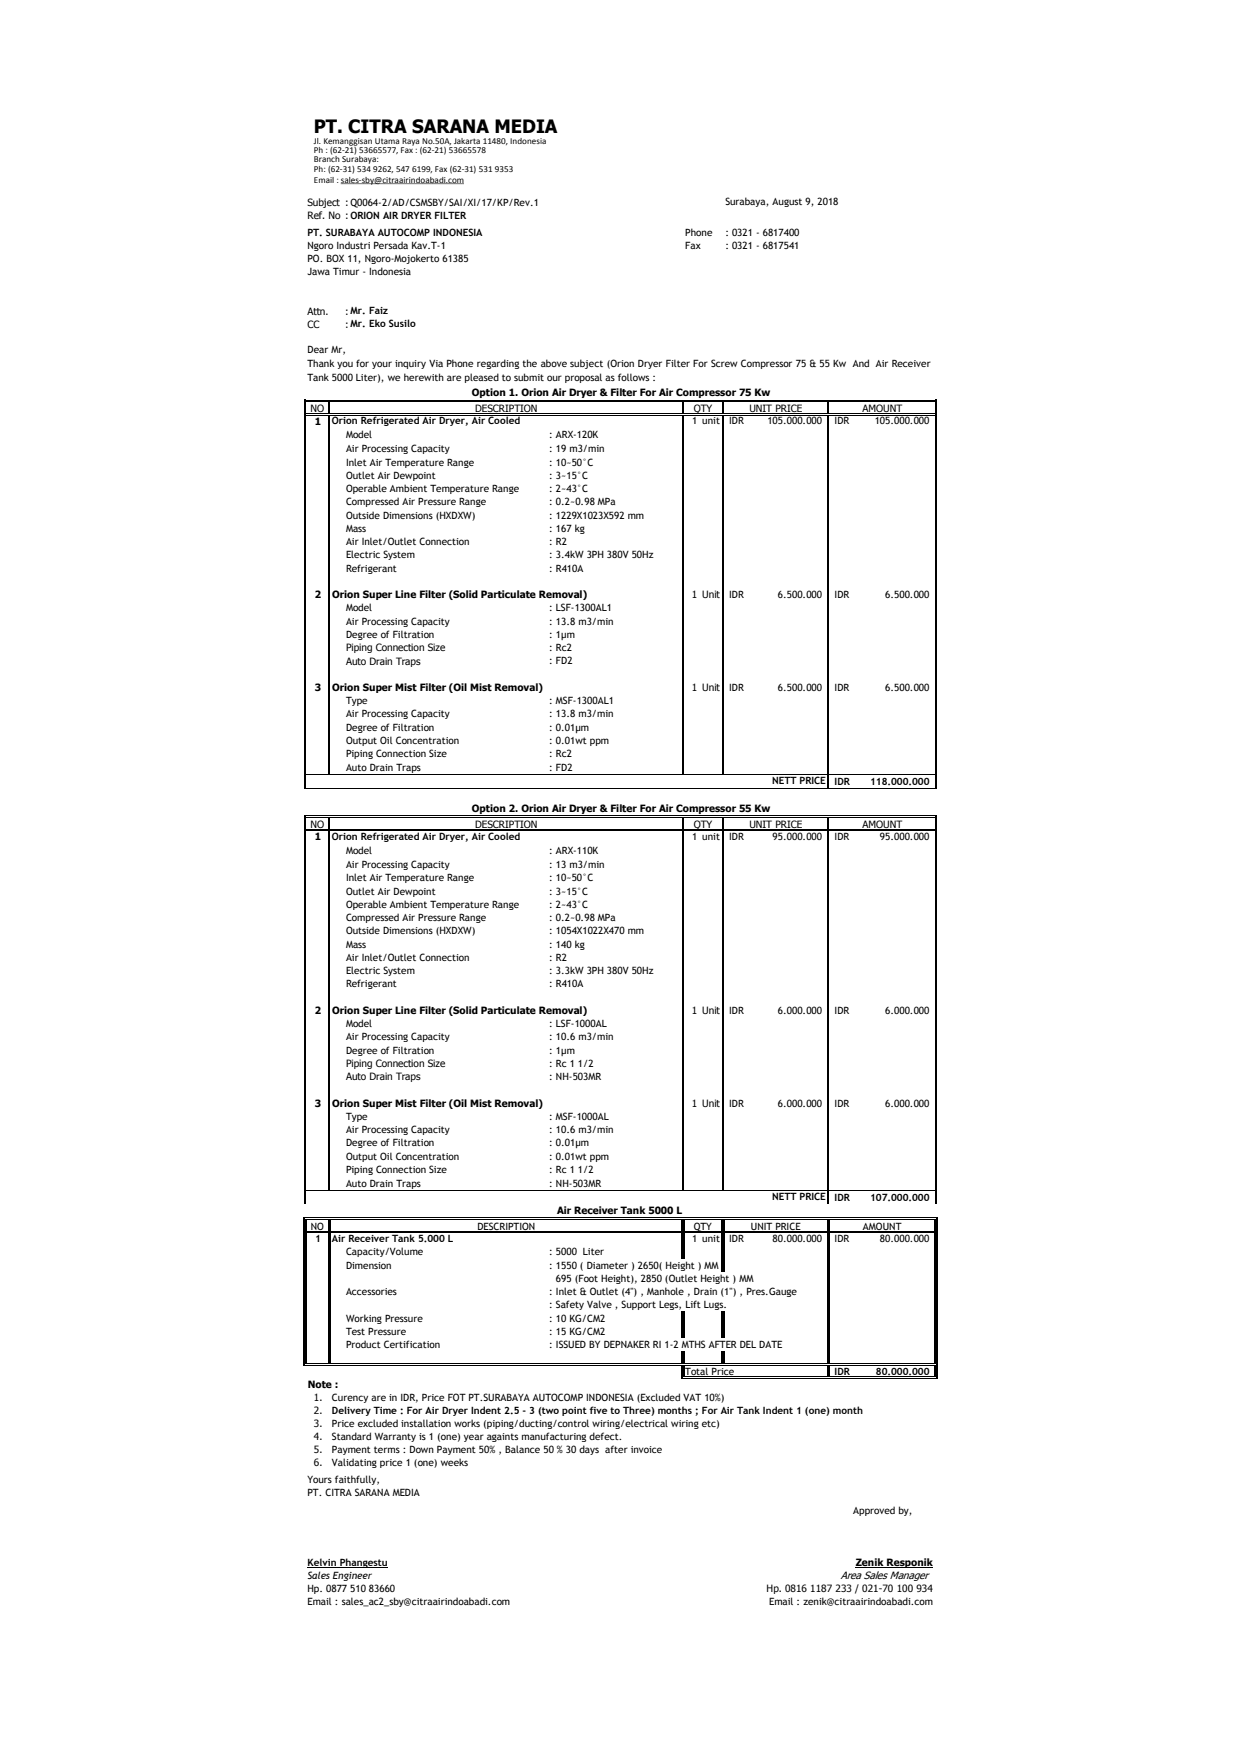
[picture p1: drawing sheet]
<svg xmlns="http://www.w3.org/2000/svg" width="210mm" height="297mm" viewBox="0 0 210 297" stroke-linecap="round" stroke-linejoin="round" font-family="sans-serif">
<defs><g id="words">
<text font-size="3.1" x="53.1" y="22.5">PT. CITRA SARANA MEDIA</text>
<text font-size="1.8" x="142.3" y="267.4">Area Sales Manager</text>
<g font-size="1.7">
<text x="52" y="34.9">Subject : Q0064-2/AD/CSMSBY/SAI/XI/17/KP/Rev.1</text>
<text x="122.7" y="34.6">Surabaya, August 9, 2018</text>
<text x="52" y="37.1">Ref. No : ORION AIR DRYER FILTER</text>
<text x="52" y="40">PT. SURABAYA AUTOCOMP INDONESIA</text>
<text x="116" y="40">Phone</text>
<text x="122.7" y="40">: 0321 - 6817400</text>
<text x="52" y="42.2">Ngoro Industri Persada Kav.T-1</text>
<text x="52" y="44.4">PO. BOX 11, Ngoro-Mojokerto 61385</text>
<text x="52" y="46.6">Jawa Timur - Indonesia</text>
<text x="116" y="42.2">Fax</text>
<text x="122.7" y="42.2">: 0321 - 6817541</text>
<text x="52" y="53.3">Attn.</text>
<text x="58.4" y="53.3">: Mr. Faiz</text>
<text x="52" y="55.5">CC</text>
<text x="52" y="59.8">Dear Mr,</text>
<text x="58.4" y="55.5">: Mr. Eko Susilo</text>
<text x="52" y="62.2">Thank you for your inquiry Via Phone regarding the above subject (Orion Dryer Filter For Screw Compressor 75 &amp; 55 Kw And Air Receiver</text>
<text x="52" y="64.5">Tank 5000 Liter), we herewith are pleased to submit our proposal as follows :</text>
<text x="52.5" y="69.7">NO</text>
<text x="53.3" y="71.9">1</text>
<text x="56.2" y="71.8">Orion Refrigerated Air Dryer, Air Cooled</text>
<text x="79.9" y="67.1">Option 1. Orion Air Dryer &amp; Filter For Air Compressor 75 Kw</text>
<text x="80.4" y="69.7">DESCRIPTION</text>
<text x="117.1" y="71.8">1 unit</text>
<text x="117.4" y="69.7">QTY</text>
<text x="123.4" y="71.8">IDR</text>
<text x="126.8" y="69.7">UNIT PRICE</text>
<text x="129.9" y="71.8">105.000.000</text>
<text x="141.2" y="71.8">IDR</text>
<text x="146" y="69.7">AMOUNT</text>
<text x="148" y="71.8">105.000.000</text>
<text x="58.6" y="74.2">Model</text>
<text x="58.6" y="76.6">Air Processing Capacity</text>
<text x="92.9" y="74.2">: ARX-120K</text>
<text x="92.9" y="76.6">: 19 m3/min</text>
<text x="58.6" y="78.8">Inlet Air Temperature Range</text>
<text x="58.6" y="81.1">Outlet Air Dewpoint</text>
<text x="58.6" y="83.3">Operable Ambient Temperature Range</text>
<text x="92.9" y="78.8">: 10~50°C</text>
<text x="92.9" y="81.1">: 3~15°C</text>
<text x="92.9" y="83.3">: 2~43°C</text>
<text x="58.6" y="85.6">Compressed Air Pressure Range</text>
<text x="58.6" y="87.8">Outside Dimensions (HXDXW)</text>
<text x="92.9" y="85.6">: 0.2~0.98 MPa</text>
<text x="92.9" y="87.8">: 1229X1023X592 mm</text>
<text x="58.6" y="90.1">Mass</text>
<text x="58.6" y="92.3">Air Inlet/Outlet Connection</text>
<text x="58.6" y="94.5">Electric System</text>
<text x="92.9" y="90.1">: 167 kg</text>
<text x="92.9" y="92.3">: R2</text>
<text x="92.9" y="94.5">: 3.4kW 3PH 380V 50Hz</text>
<text x="53.3" y="101.3">2</text>
<text x="56.2" y="101.3">Orion Super Line Filter (Solid Particulate Removal)</text>
<text x="58.6" y="96.8">Refrigerant</text>
<text x="92.9" y="96.8">: R410A</text>
<text x="117.1" y="101.3">1 Unit</text>
<text x="123.4" y="101.3">IDR</text>
<text x="131.6" y="101.3">6.500.000</text>
<text x="141.2" y="101.3">IDR</text>
<text x="149.8" y="101.3">6.500.000</text>
<text x="58.6" y="103.5">Model</text>
<text x="58.6" y="105.8">Air Processing Capacity</text>
<text x="92.9" y="103.5">: LSF-1300AL1</text>
<text x="92.9" y="105.8">: 13.8 m3/min</text>
<text x="58.6" y="108">Degree of Filtration</text>
<text x="58.6" y="110.3">Piping Connection Size</text>
<text x="58.6" y="112.5">Auto Drain Traps</text>
<text x="92.9" y="108">: 1μm</text>
<text x="92.9" y="110.3">: Rc2</text>
<text x="92.9" y="112.5">: FD2</text>
<text x="53.3" y="117">3</text>
<text x="56.2" y="117">Orion Super Mist Filter (Oil Mist Removal)</text>
<text x="58.6" y="119.2">Type</text>
<text x="92.9" y="119.2">: MSF-1300AL1</text>
<text x="117.1" y="117">1 Unit</text>
<text x="123.4" y="117">IDR</text>
<text x="131.6" y="117">6.500.000</text>
<text x="141.2" y="117">IDR</text>
<text x="149.8" y="117">6.500.000</text>
<text x="58.6" y="121.5">Air Processing Capacity</text>
<text x="58.6" y="123.7">Degree of Filtration</text>
<text x="58.6" y="126">Output Oil Concentration</text>
<text x="92.9" y="121.5">: 13.8 m3/min</text>
<text x="92.9" y="123.7">: 0.01μm</text>
<text x="92.9" y="126">: 0.01wt ppm</text>
<text x="58.6" y="128.2">Piping Connection Size</text>
<text x="58.6" y="130.6">Auto Drain Traps</text>
<text x="92.9" y="128.2">: Rc2</text>
<text x="92.9" y="130.6">: FD2</text>
<text x="79.9" y="137.5">Option 2. Orion Air Dryer &amp; Filter For Air Compressor 55 Kw</text>
<text x="130.7" y="132.8">NETT PRICE</text>
<text x="141.2" y="132.9">IDR</text>
<text x="147.3" y="132.9">118.000.000</text>
<text x="52.5" y="140.1">NO</text>
<text x="53.3" y="142.3">1</text>
<text x="56.2" y="142.3">Orion Refrigerated Air Dryer, Air Cooled</text>
<text x="80.4" y="140.1">DESCRIPTION</text>
<text x="117.1" y="142.3">1 unit</text>
<text x="117.4" y="140.1">QTY</text>
<text x="123.4" y="142.3">IDR</text>
<text x="126.8" y="140.1">UNIT PRICE</text>
<text x="130.8" y="142.3">95.000.000</text>
<text x="141.2" y="142.3">IDR</text>
<text x="146" y="140.1">AMOUNT</text>
<text x="148.9" y="142.3">95.000.000</text>
<text x="58.6" y="144.6">Model</text>
<text x="58.6" y="147">Air Processing Capacity</text>
<text x="58.6" y="149.2">Inlet Air Temperature Range</text>
<text x="92.9" y="144.6">: ARX-110K</text>
<text x="92.9" y="147">: 13 m3/min</text>
<text x="92.9" y="149.2">: 10~50°C</text>
<text x="58.6" y="151.5">Outlet Air Dewpoint</text>
<text x="58.6" y="153.7">Operable Ambient Temperature Range</text>
<text x="58.6" y="156">Compressed Air Pressure Range</text>
<text x="92.9" y="151.5">: 3~15°C</text>
<text x="92.9" y="153.7">: 2~43°C</text>
<text x="92.9" y="156">: 0.2~0.98 MPa</text>
<text x="58.6" y="158.2">Outside Dimensions (HXDXW)</text>
<text x="58.6" y="160.5">Mass</text>
<text x="92.9" y="158.2">: 1054X1022X470 mm</text>
<text x="92.9" y="160.5">: 140 kg</text>
<text x="58.6" y="162.7">Air Inlet/Outlet Connection</text>
<text x="58.6" y="165">Electric System</text>
<text x="58.6" y="167.2">Refrigerant</text>
<text x="92.9" y="162.7">: R2</text>
<text x="92.9" y="165">: 3.3kW 3PH 380V 50Hz</text>
<text x="92.9" y="167.2">: R410A</text>
<text x="53.3" y="171.7">2</text>
<text x="56.2" y="171.7">Orion Super Line Filter (Solid Particulate Removal)</text>
<text x="58.6" y="173.9">Model</text>
<text x="92.9" y="173.9">: LSF-1000AL</text>
<text x="117.1" y="171.7">1 Unit</text>
<text x="123.4" y="171.7">IDR</text>
<text x="131.6" y="171.7">6.000.000</text>
<text x="141.2" y="171.7">IDR</text>
<text x="149.8" y="171.7">6.000.000</text>
<text x="58.6" y="176.2">Air Processing Capacity</text>
<text x="58.6" y="178.4">Degree of Filtration</text>
<text x="92.9" y="176.2">: 10.6 m3/min</text>
<text x="92.9" y="178.4">: 1μm</text>
<text x="58.6" y="180.7">Piping Connection Size</text>
<text x="58.6" y="182.9">Auto Drain Traps</text>
<text x="92.9" y="180.7">: Rc 1 1/2</text>
<text x="92.9" y="182.9">: NH-503MR</text>
<text x="53.3" y="187.4">3</text>
<text x="56.2" y="187.4">Orion Super Mist Filter (Oil Mist Removal)</text>
<text x="58.6" y="189.6">Type</text>
<text x="58.6" y="191.9">Air Processing Capacity</text>
<text x="92.9" y="189.6">: MSF-1000AL</text>
<text x="92.9" y="191.9">: 10.6 m3/min</text>
<text x="117.1" y="187.4">1 Unit</text>
<text x="123.4" y="187.4">IDR</text>
<text x="131.6" y="187.4">6.000.000</text>
<text x="141.2" y="187.4">IDR</text>
<text x="149.8" y="187.4">6.000.000</text>
<text x="58.6" y="194.1">Degree of Filtration</text>
<text x="58.6" y="196.4">Output Oil Concentration</text>
<text x="92.9" y="194.1">: 0.01μm</text>
<text x="92.9" y="196.4">: 0.01wt ppm</text>
<text x="58.6" y="198.6">Piping Connection Size</text>
<text x="58.6" y="201">Auto Drain Traps</text>
<text x="92.9" y="198.6">: Rc 1 1/2</text>
<text x="92.9" y="201">: NH-503MR</text>
<text x="130.7" y="203.2">NETT PRICE</text>
<text x="141.2" y="203.4">IDR</text>
<text x="147.3" y="203.4">107.000.000</text>
<text x="52.6" y="208.2">NO</text>
<text x="80.8" y="208.2">DESCRIPTION</text>
<text x="94.3" y="205.6">Air Receiver Tank 5000 L</text>
<text x="117.4" y="208.2">QTY</text>
<text x="127.1" y="208.2">UNIT PRICE</text>
<text x="146" y="208.2">AMOUNT</text>
<text x="53.3" y="210.3">1</text>
<text x="56.2" y="210.3">Air Receiver Tank 5.000 L</text>
<text x="58.6" y="212.6">Capacity/Volume</text>
<text x="58.6" y="214.8">Dimension</text>
<text x="92.9" y="212.6">: 5000 Liter</text>
<text x="92.9" y="214.8">: 1550 ( Diameter ) 2650( Height ) MM</text>
<text x="117.1" y="210.3">1 unit</text>
<text x="123.4" y="210.3">IDR</text>
<text x="130.8" y="210.3">80.000.000</text>
<text x="141.2" y="210.3">IDR</text>
<text x="148.9" y="210.3">80.000.000</text>
<text x="58.6" y="219.3">Accessories</text>
<text x="92.9" y="219.3">: Inlet &amp; Outlet (4&quot;) , Manhole , Drain (1&quot;) , Pres.Gauge</text>
<text x="92.9" y="221.6">: Safety Valve , Support Legs, Lift Lugs.</text>
<text x="94.1" y="217.1">695 (Foot Height), 2850 (Outlet Height ) MM</text>
<text x="58.6" y="223.8">Working Pressure</text>
<text x="58.6" y="226.1">Test Pressure</text>
<text x="92.9" y="223.8">: 10 KG/CM2</text>
<text x="92.9" y="226.1">: 15 KG/CM2</text>
<text x="58.6" y="228.3">Product Certification</text>
<text x="92.9" y="228.3">: ISSUED BY DEPNAKER RI 1-2 MTHS AFTER DEL DATE</text>
<text x="116" y="232.9">Total Price</text>
<text x="141.2" y="232.8">IDR</text>
<text x="148.2" y="232.8">80.000.000</text>
<text x="52.1" y="235.1">Note :</text>
<text x="53.1" y="237.3">1.</text>
<text x="53.1" y="239.5">2.</text>
<text x="56.2" y="237.2">Curency are in IDR, Price FOT PT.SURABAYA AUTOCOMP INDONESIA (Excluded VAT 10%)</text>
<text x="56.2" y="239.4">Delivery Time : For Air Dryer Indent 2.5 - 3 (two point five to Three) months ; For Air Tank Indent 1 (one) month</text>
<text x="53.1" y="241.7">3.</text>
<text x="53.1" y="243.9">4.</text>
<text x="56.2" y="241.6">Price excluded installation works (piping/ducting/control wiring/electrical wiring etc)</text>
<text x="56.2" y="243.8">Standard Warranty is 1 (one) year againts manufacturing defect.</text>
<text x="56.2" y="246">Payment terms : Down Payment 50% , Balance 50 % 30 days after invoice</text>
<text x="52" y="251.1">Yours faithfully,</text>
<text x="53.1" y="246.1">5.</text>
<text x="53.1" y="248.3">6.</text>
<text x="56.2" y="248.2">Validating price 1 (one) weeks</text>
<text x="52" y="253.4">PT. CITRA SARANA MEDIA</text>
<text x="144.4" y="256.3">Approved by,</text>
<text x="52" y="265.1">Kelvin Phangestu</text>
<text x="52" y="267.3">Sales Engineer</text>
<text x="52" y="269.5">Hp. 0877 510 83660</text>
<text x="129.7" y="269.6">Hp. 0816 1187 233 / 021-70 100 934</text>
<text x="144.8" y="265.2">Zenik Responik</text>
<text x="52" y="271.7">Email : sales_ac2_sby@citraairindoabadi.com</text>
<text x="130.2" y="271.7">Email : zenik@citraairindoabadi.com</text>
</g>
<g font-size="1.5">
<text x="53.1" y="24.3">Jl. Kemanggisan Utama Raya No.50A, Jakarta 11480, Indonesia</text>
<text x="53.1" y="25.9">Ph : (62-21) 53665577, Fax : (62-21) 53665578</text>
<text x="53.1" y="27.4">Branch Surabaya:</text>
<text x="53.1" y="29.1">Ph: (62-31) 534 9262, 547 6199, Fax (62-31) 531 9353</text>
<text x="53.1" y="30.9">Email : sales-sby@citraairindoabadi.com</text>
</g>
</g></defs>
<g fill="none" stroke="#000" stroke-width=".17">
<path d="M51.6 67.7v65.8M51.7 67.7h106.6M51.7 68h106.6M51.7 70h106.6M51.7 70.3h106.6M55.8 70.4v60.9M115.6 70.4v60.9M122.3 70.4v60.9M140.2 70.4v63.1M158.4 67.7v65.8M51.6 138.1v65.8M51.7 131.2h106.7"/>
<path d="M51.7 133.5h106.7M51.7 138.2h106.6M51.7 138.4h106.6M158.4 138.1v65.8M51.7 140.4h106.6M51.7 140.7h106.6M55.8 140.8v60.9M115.6 140.8v60.9M122.3 140.8v60.9M140.2 140.8v63.1M51.5 208.9v21.9M51.7 201.6h106.7"/>
<path d="M51.8 208.9v21.9M51.9 206.2h3.6M51.9 206.5h3.6M51.9 208.5h3.6M51.9 208.8h3.6M55.6 208.9v21.9M55.9 208.9v21.9M56 206.2h59.3M56 206.5h59.3M56 208.5h59.3M56 208.8h59.3M115.4 208.9v4.2"/>
<path d="M115.7 208.9v4.2M115.8 206.2h6.3M115.8 206.5h6.3M115.8 208.5h6.3M115.8 208.8h6.3M122.2 208.9v6.5M122.5 208.9v6.5M122.6 206.2h17.4M122.6 206.5h17.4M122.6 208.5h17.4M122.6 208.8h17.4M140.1 208.9v21.9"/>
<path d="M140.4 208.9v21.9M140.4 206.2h17.7M140.4 206.5h17.7M140.4 208.5h17.7M140.4 208.8h17.7M158.2 208.9v21.9M158.5 208.9v21.9M51.9 230.9h3.6M51.9 231.2h3.6M56 230.9h59.3M56 231.2h59.3M115.4 222.1v4.5"/>
<path d="M115.4 228.8v2M115.7 222.1v4.5M115.7 228.8v2M115.8 230.9h6.3M115.8 231.2h6.3M115.8 233.2h24.2M115.8 233.5h24.2M122.2 222.1v4.5M122.2 228.8v2M122.5 222.1v4.5M122.5 228.8v2M122.6 230.9h17.4"/>
<path d="M122.6 231.2h17.4M140.4 230.9h17.7M140.4 231.2h17.7M140.4 233.2h17.7M140.4 233.5h17.7M52 265.4h13.6M144.8 265.4h13.1"/>
</g>
<g fill="#000">
<path d="M57.7 31.1h20.8v.1h-20.8z" fill-rule="evenodd"/>
<path d="M55.7 68.1h.1v1.8h-.1z" fill-rule="evenodd"/>
<path d="M115.5 68.1h.1v1.8h-.1z" fill-rule="evenodd"/>
<path d="M122.2 68.1h.2v1.8h-.2z" fill-rule="evenodd"/>
<path d="M140.1 68.1h.2v1.8h-.2z" fill-rule="evenodd"/>
<path d="M55.7 138.5h.1v1.8h-.1z" fill-rule="evenodd"/>
<path d="M115.5 138.5h.1v1.8h-.1z" fill-rule="evenodd"/>
<path d="M122.2 138.5h.2v1.8h-.2z" fill-rule="evenodd"/>
<path d="M140.1 138.5h.2v1.8h-.2z" fill-rule="evenodd"/>
<path d="M51.4 206.2h.5v.1h-.5z" fill-rule="evenodd"/>
<path d="M51.4 206.2h.2v.4h-.2z" fill-rule="evenodd"/>
<path d="M51.4 206.6h.2v1.8h-.2z" fill-rule="evenodd"/>
<path d="M51.4 208.4h.2v.5h-.2z" fill-rule="evenodd"/>
<path d="M51.7 206.5h.2v.1h-.2z" fill-rule="evenodd"/>
<path d="M51.7 206.5h.2v.1h-.2z" fill-rule="evenodd"/>
<path d="M51.7 208.4h.2v.2h-.2z" fill-rule="evenodd"/>
<path d="M51.7 208.4h.2v.2h-.2z" fill-rule="evenodd"/>
<path d="M51.7 208.7h.2v.2h-.2z" fill-rule="evenodd"/>
<path d="M51.7 206.6h.2v1.8h-.2z" fill-rule="evenodd"/>
<path d="M51.7 208.7h.2v.2h-.2z" fill-rule="evenodd"/>
<path d="M55.5 206.5h.2v.1h-.2z" fill-rule="evenodd"/>
<path d="M55.5 206.2h.5v.1h-.5z" fill-rule="evenodd"/>
<path d="M55.5 208.7h.2v.2h-.2z" fill-rule="evenodd"/>
<path d="M55.5 208.4h.2v.2h-.2z" fill-rule="evenodd"/>
<path d="M55.5 206.5h.2v.1h-.2z" fill-rule="evenodd"/>
<path d="M55.5 208.4h.2v.2h-.2z" fill-rule="evenodd"/>
<path d="M55.5 206.6h.2v1.8h-.2z" fill-rule="evenodd"/>
<path d="M55.5 208.7h.2v.2h-.2z" fill-rule="evenodd"/>
<path d="M55.8 206.5h.2v.1h-.2z" fill-rule="evenodd"/>
<path d="M55.8 206.5h.2v.1h-.2z" fill-rule="evenodd"/>
<path d="M55.8 208.4h.2v.2h-.2z" fill-rule="evenodd"/>
<path d="M55.8 208.4h.2v.2h-.2z" fill-rule="evenodd"/>
<path d="M55.8 208.7h.2v.2h-.2z" fill-rule="evenodd"/>
<path d="M55.8 206.6h.2v1.8h-.2z" fill-rule="evenodd"/>
<path d="M55.8 208.7h.2v.2h-.2z" fill-rule="evenodd"/>
<path d="M115.3 206.5h.2v.1h-.2z" fill-rule="evenodd"/>
<path d="M115.3 206.2h.5v.1h-.5z" fill-rule="evenodd"/>
<path d="M115.3 208.7h.2v.2h-.2z" fill-rule="evenodd"/>
<path d="M115.3 208.4h.2v.2h-.2z" fill-rule="evenodd"/>
<path d="M115.3 206.5h.2v.1h-.2z" fill-rule="evenodd"/>
<path d="M115.3 208.4h.2v.2h-.2z" fill-rule="evenodd"/>
<path d="M115.3 206.6h.2v1.8h-.2z" fill-rule="evenodd"/>
<path d="M115.3 208.7h.2v.2h-.2z" fill-rule="evenodd"/>
<path d="M115.6 206.5h.2v.1h-.2z" fill-rule="evenodd"/>
<path d="M115.6 206.5h.2v.1h-.2z" fill-rule="evenodd"/>
<path d="M115.6 208.4h.2v.2h-.2z" fill-rule="evenodd"/>
<path d="M115.6 208.4h.2v.2h-.2z" fill-rule="evenodd"/>
<path d="M115.6 208.7h.2v.2h-.2z" fill-rule="evenodd"/>
<path d="M115.6 206.6h.2v1.8h-.2z" fill-rule="evenodd"/>
<path d="M115.6 208.7h.2v.2h-.2z" fill-rule="evenodd"/>
<path d="M122.1 206.5h.2v.1h-.2z" fill-rule="evenodd"/>
<path d="M122.1 206.2h.5v.1h-.5z" fill-rule="evenodd"/>
<path d="M122.1 208.7h.2v.2h-.2z" fill-rule="evenodd"/>
<path d="M122.1 208.4h.2v.2h-.2z" fill-rule="evenodd"/>
<path d="M122.1 206.5h.2v.1h-.2z" fill-rule="evenodd"/>
<path d="M122.1 208.4h.2v.2h-.2z" fill-rule="evenodd"/>
<path d="M122.1 206.6h.2v1.8h-.2z" fill-rule="evenodd"/>
<path d="M122.1 208.7h.2v.2h-.2z" fill-rule="evenodd"/>
<path d="M122.4 206.5h.2v.1h-.2z" fill-rule="evenodd"/>
<path d="M122.4 206.5h.2v.1h-.2z" fill-rule="evenodd"/>
<path d="M122.4 208.4h.2v.2h-.2z" fill-rule="evenodd"/>
<path d="M122.4 208.4h.2v.2h-.2z" fill-rule="evenodd"/>
<path d="M122.4 208.7h.2v.2h-.2z" fill-rule="evenodd"/>
<path d="M122.4 206.6h.2v1.8h-.2z" fill-rule="evenodd"/>
<path d="M122.4 208.7h.2v.2h-.2z" fill-rule="evenodd"/>
<path d="M140 206.5h.1v.1h-.1z" fill-rule="evenodd"/>
<path d="M140 206.2h.4v.1h-.4z" fill-rule="evenodd"/>
<path d="M140 208.7h.1v.2h-.1z" fill-rule="evenodd"/>
<path d="M140 208.4h.1v.2h-.1z" fill-rule="evenodd"/>
<path d="M140 206.5h.1v.1h-.1z" fill-rule="evenodd"/>
<path d="M140 208.4h.1v.2h-.1z" fill-rule="evenodd"/>
<path d="M140 206.6h.1v1.8h-.1z" fill-rule="evenodd"/>
<path d="M140 208.7h.1v.2h-.1z" fill-rule="evenodd"/>
<path d="M140.3 206.5h.1v.1h-.1z" fill-rule="evenodd"/>
<path d="M140.3 206.5h.1v.1h-.1z" fill-rule="evenodd"/>
<path d="M140.3 208.4h.1v.2h-.1z" fill-rule="evenodd"/>
<path d="M140.3 208.4h.1v.2h-.1z" fill-rule="evenodd"/>
<path d="M140.3 208.7h.1v.2h-.1z" fill-rule="evenodd"/>
<path d="M140.3 206.6h.1v1.8h-.1z" fill-rule="evenodd"/>
<path d="M140.3 208.7h.1v.2h-.1z" fill-rule="evenodd"/>
<path d="M158.2 206.5h.1v.1h-.1z" fill-rule="evenodd"/>
<path d="M158.2 208.4h.1v.2h-.1z" fill-rule="evenodd"/>
<path d="M158.2 206.6h.1v1.8h-.1z" fill-rule="evenodd"/>
<path d="M158.2 208.7h.1v.2h-.1z" fill-rule="evenodd"/>
<path d="M158.2 206.5h.1v.1h-.1z" fill-rule="evenodd"/>
<path d="M158.2 206.2h.4v.1h-.4z" fill-rule="evenodd"/>
<path d="M158.2 208.7h.1v.2h-.1z" fill-rule="evenodd"/>
<path d="M158.2 208.4h.1v.2h-.1z" fill-rule="evenodd"/>
<path d="M158.4 206.2h.2v.4h-.2z" fill-rule="evenodd"/>
<path d="M158.4 206.6h.2v1.8h-.2z" fill-rule="evenodd"/>
<path d="M158.4 208.4h.2v.5h-.2z" fill-rule="evenodd"/>
<path d="M51.4 231.1h.5v.2h-.5z" fill-rule="evenodd"/>
<path d="M51.4 230.8h.2v.5h-.2z" fill-rule="evenodd"/>
<path d="M51.7 230.8h.2v.2h-.2z" fill-rule="evenodd"/>
<path d="M51.7 230.8h.2v.2h-.2z" fill-rule="evenodd"/>
<path d="M55.5 230.8h.2v.2h-.2z" fill-rule="evenodd"/>
<path d="M55.5 231.1h.5v.2h-.5z" fill-rule="evenodd"/>
<path d="M55.5 230.8h.2v.2h-.2z" fill-rule="evenodd"/>
<path d="M55.8 230.8h.2v.2h-.2z" fill-rule="evenodd"/>
<path d="M55.8 230.8h.2v.2h-.2z" fill-rule="evenodd"/>
<path d="M115.3 231.1h.2v.2h-.2z" fill-rule="evenodd"/>
<path d="M115.3 230.8h.2v.2h-.2z" fill-rule="evenodd"/>
<path d="M115.3 230.8h.2v.2h-.2z" fill-rule="evenodd"/>
<path d="M115.3 231.1h.2v.2h-.2z" fill-rule="evenodd"/>
<path d="M115.3 233.4h.5v.1h-.5z" fill-rule="evenodd"/>
<path d="M115.3 231.3h.2v1.8h-.2z" fill-rule="evenodd"/>
<path d="M115.3 233.1h.2v.4h-.2z" fill-rule="evenodd"/>
<path d="M115.6 230.8h.2v.2h-.2z" fill-rule="evenodd"/>
<path d="M115.6 230.8h.2v.2h-.2z" fill-rule="evenodd"/>
<path d="M115.6 231.1h.2v.2h-.2z" fill-rule="evenodd"/>
<path d="M115.6 231.1h.2v.2h-.2z" fill-rule="evenodd"/>
<path d="M115.6 233.1h.2v.1h-.2z" fill-rule="evenodd"/>
<path d="M115.6 231.3h.2v1.8h-.2z" fill-rule="evenodd"/>
<path d="M115.6 233.1h.2v.1h-.2z" fill-rule="evenodd"/>
<path d="M122.1 230.8h.2v.2h-.2z" fill-rule="evenodd"/>
<path d="M122.1 231.1h.5v.2h-.5z" fill-rule="evenodd"/>
<path d="M122.1 230.8h.2v.2h-.2z" fill-rule="evenodd"/>
<path d="M122.4 230.8h.2v.2h-.2z" fill-rule="evenodd"/>
<path d="M122.4 230.8h.2v.2h-.2z" fill-rule="evenodd"/>
<path d="M140 231.1h.1v.2h-.1z" fill-rule="evenodd"/>
<path d="M140 230.8h.1v.2h-.1z" fill-rule="evenodd"/>
<path d="M140 230.8h.1v.2h-.1z" fill-rule="evenodd"/>
<path d="M140 233.1h.1v.1h-.1z" fill-rule="evenodd"/>
<path d="M140 231.1h.1v.2h-.1z" fill-rule="evenodd"/>
<path d="M140 233.4h.4v.1h-.4z" fill-rule="evenodd"/>
<path d="M140 231.3h.1v1.8h-.1z" fill-rule="evenodd"/>
<path d="M140 233.1h.1v.1h-.1z" fill-rule="evenodd"/>
<path d="M140.3 230.8h.1v.2h-.1z" fill-rule="evenodd"/>
<path d="M140.3 230.8h.1v.2h-.1z" fill-rule="evenodd"/>
<path d="M140.3 231.1h.1v.2h-.1z" fill-rule="evenodd"/>
<path d="M140.3 231.1h.1v.2h-.1z" fill-rule="evenodd"/>
<path d="M140.3 233.1h.1v.1h-.1z" fill-rule="evenodd"/>
<path d="M140.3 231.3h.1v1.8h-.1z" fill-rule="evenodd"/>
<path d="M140.3 233.1h.1v.1h-.1z" fill-rule="evenodd"/>
<path d="M158.2 230.8h.1v.2h-.1z" fill-rule="evenodd"/>
<path d="M158.2 231.1h.1v.2h-.1z" fill-rule="evenodd"/>
<path d="M158.2 231.3h.1v1.8h-.1z" fill-rule="evenodd"/>
<path d="M158.2 233.1h.1v.1h-.1z" fill-rule="evenodd"/>
<path d="M158.2 231.1h.1v.2h-.1z" fill-rule="evenodd"/>
<path d="M158.2 230.8h.1v.2h-.1z" fill-rule="evenodd"/>
<path d="M158.2 233.4h.4v.1h-.4z" fill-rule="evenodd"/>
<path d="M158.2 233.1h.1v.1h-.1z" fill-rule="evenodd"/>
<path d="M158.4 230.8h.2v.5h-.2z" fill-rule="evenodd"/>
<path d="M158.4 231.3h.2v1.8h-.2z" fill-rule="evenodd"/>
<path d="M158.4 233.1h.2v.4h-.2z" fill-rule="evenodd"/>
</g>
<use href="#words"/>
</svg>
